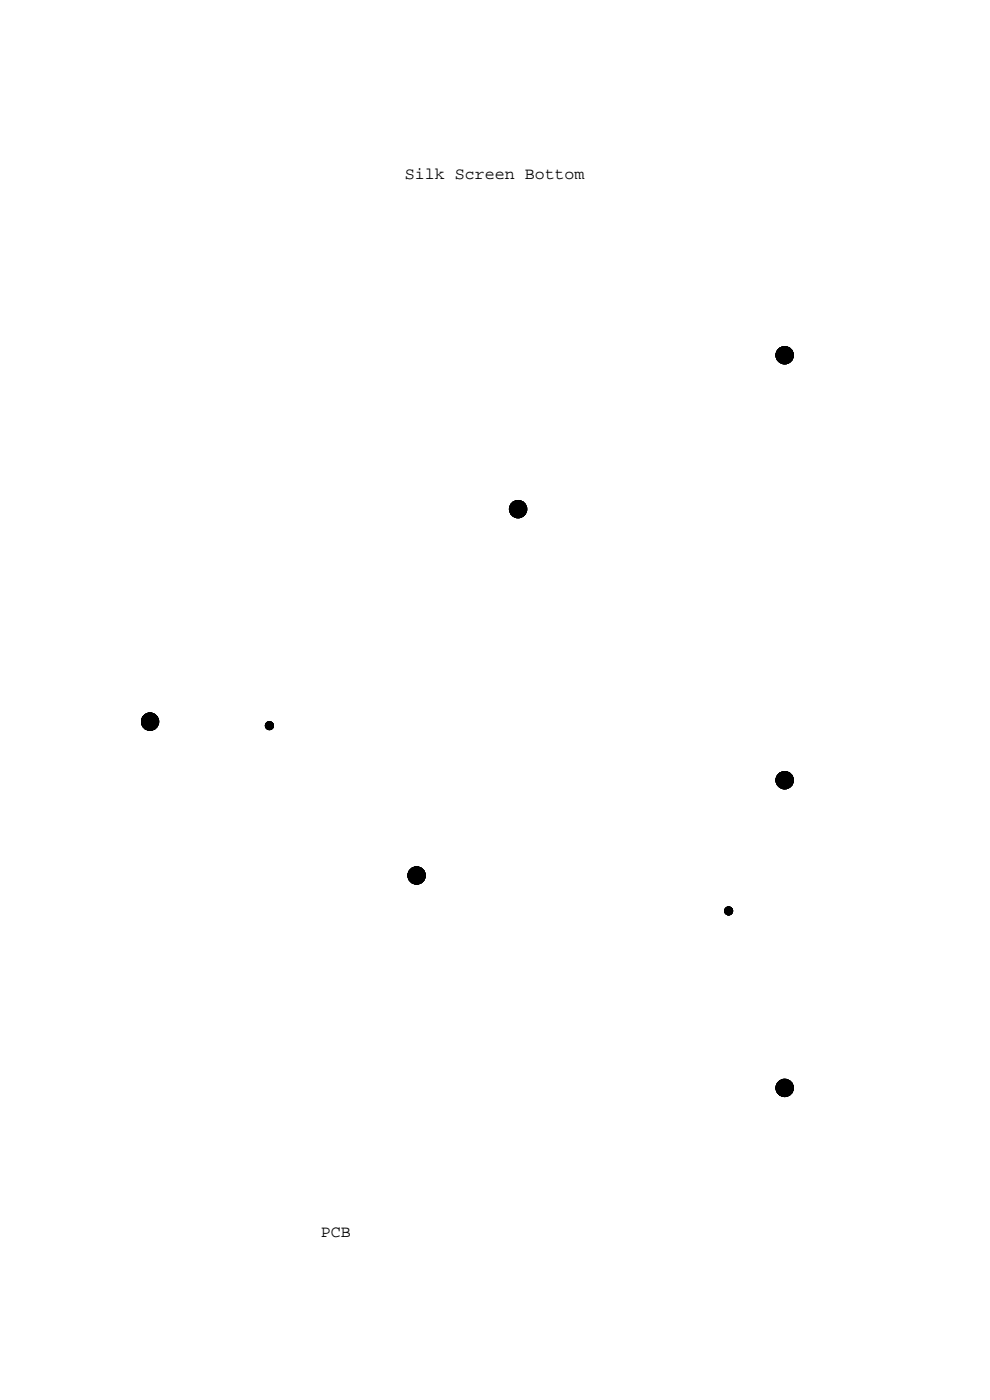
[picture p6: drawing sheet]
<svg xmlns="http://www.w3.org/2000/svg" width="210mm" height="297mm" viewBox="0 0 210 297" stroke-linecap="round" stroke-linejoin="round" font-family="sans-serif">
<defs><g id="words">
<g font-size="3.5">
<text x="85.9" y="38">Silk Screen Bottom</text>
<text x="68.1" y="262.4">PCB</text>
</g>
</g></defs>
<!-- layer: 6 -->
<g fill="#000" stroke="#000" stroke-width=".21">
<circle cx="166.4" cy="75.4" r="1.84"/>
<circle cx="109.9" cy="108" r="1.83"/>
<circle cx="31.8" cy="153.1" r="1.84"/>
<circle cx="57.1" cy="153.9" r=".85"/>
<circle cx="166.4" cy="165.5" r="1.84"/>
<circle cx="88.4" cy="185.7" r="1.84"/>
<circle cx="154.6" cy="193.2" r=".85"/>
<circle cx="166.4" cy="230.8" r="1.84"/>
</g>
<use href="#words"/>
</svg>
